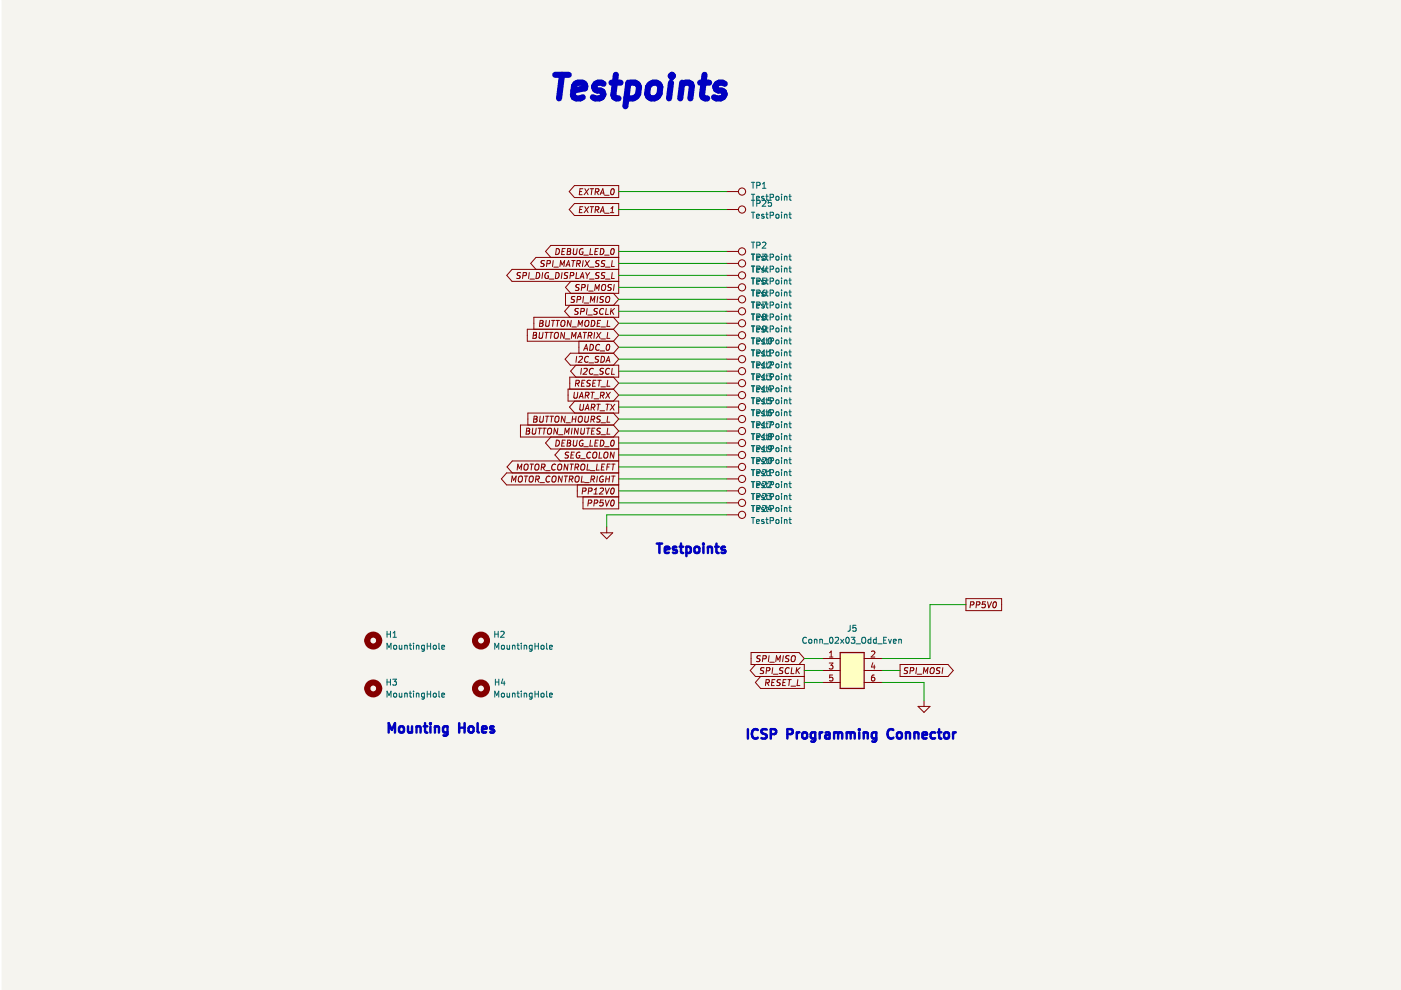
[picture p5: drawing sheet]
<svg xmlns="http://www.w3.org/2000/svg" width="297mm" height="210mm" viewBox="0 0 297 210" stroke-linecap="round" stroke-linejoin="round" font-family="sans-serif">
<path d="M.4 0h296.7v209.9h-296.7z" fill-rule="evenodd" fill="#f5f4ef" stroke="#f5f4ef" stroke-width=".21"/>
<g fill="none" stroke="#840000" stroke-width="1.3">
<circle cx="79.1" cy="135.8" r="1.27"/>
<circle cx="102" cy="135.8" r="1.27"/>
<circle cx="79.1" cy="146" r="1.27"/>
<circle cx="102" cy="146" r="1.27"/>
</g>
<g fill="none" stroke="#006464" stroke-width=".21">
<path d="M159.3 38.7h.7M159.7 38.7v1.2M160.4 39.3h.7v-.5l-.7-.1v1.2M161.7 39l.3-.3v1.2M161.7 39.9h.7M159.3 59h.7M159.3 53.9h.7M159.3 56.4h.7M159.3 51.3h.7M159.3 41.2h.7M159.3 42.5h.7M159.3 45h.7"/>
<path d="M159.7 51.3v1.3M159.7 53.9v1.3M159.7 56.4v1.3M159.7 59v1.2M159.7 41.2v2.5M159.7 45v1.3M160.4 59.8l.6-.1-.1-.3h-.3l-.2 .2v.6h.5M160.4 42l.6-.1-.1-.2-.3-.1-.2 .2v.5l.2 .2M160.4 45.8l.6-.1-.1-.2-.3-.1-.2 .2v.6h.5M160.4 54.7l.6-.1-.1-.2-.3-.1-.2 .2v.6h.5M160.4 57.3l.6-.2-.1-.2-.3-.1-.2 .2v.6h.5M160.4 59.6h.7v-.5l-.7-.1v1.2"/>
<path d="M160.4 43.1h.7v-.5l-.7-.1v1.2M160.4 52l.7-.1v-.4l-.7-.2v1.3M160.4 54.5h.7v-.5l-.7-.1v1.3M160.4 57.1l.7-.1v-.5l-.7-.1v1.3M160.9 42.4l-.1 .1M161.5 42.4l.6 .1 .3 .2-.1 .3-.7 .7h.8M161.6 53.9h.8l-.4 .5M161.6 55l.2 .2M161.7 51.5l.4-.2 .3 .4-.8 .9h.8M161.7 57.3h.7M161.8 57.3l.2 .1v.2h-.5M162 54.4l.3 .1v.5l-.2 .2-.6-.1"/>
<path d="M162 56.4l-.3 .9M162 59.4h-.3l-.2 .2v.1l.5 .3-.2 .2-.1-.1M162 41.7l-.3-.1-.2 .2v.2l.5 .2-.3 .4M162 45.5l-.3-.1-.2 .2v.2l.5 .1v.3h-.5M162 54.4l-.3-.1-.2 .2v.2l.5 .1v.2l-.2 .2M162 56.9h-.5v.2l.2 .2M162.3 56.8v.9M162.3 59h-.6v.6l.6-.1v.6l-.2 .1h-.6M162.4 41.6h.5M162.4 56.8h.5M162.4 54.3h.5M162.4 59.4h.5"/>
<path d="M162.4 45.4h.5M162.6 59v1l.3 .2M162.6 41.2v1.1l.3 .2M162.6 45v1.1l.3 .2M162.6 53.9v1.1l.3 .2M162.6 56.4v1.1l.3 .2M163.3 59.6h.6l.1-.5-.7-.1v1.2M163.3 41.9l.6-.1 .1-.5-.7-.1v1.3M163.3 45.7l.6-.1 .1-.5-.7-.1v1.3M163.3 54.5h.6l.1-.5-.7-.1v1.3M163.3 57.1l.6-.1 .1-.5-.7-.1v1.3M163.5 42.5h-.6v.6l.6-.1v.6l-.1 .1-.5-.1"/>
<path d="M164.6 57l.1-.2 .4 .2-.1 .6h-.4zM164.6 59.5l.1-.1 .4 .1-.1 .7-.4-.1zM164.6 45.5l.1-.1 .4 .1-.1 .7-.4-.1zM164.6 54.4l.1-.1 .4 .1-.1 .7-.4-.1zM164.6 41.7l.3-.1 .3 .3v.3l-.3 .3-.4-.3zM165.7 41.2v.1M165.7 41.6v.9M165.7 45v.1M165.7 45.4v.9M165.7 53.9v.1M165.7 54.3v.9M165.7 56.4v.1"/>
<path d="M165.7 56.8v.9M165.7 59v.1M165.7 59.4v.8M166.3 41.6v.9M166.3 45.4v.9M166.3 54.3v.9M166.3 56.8v.9M166.3 59.4v.8M166.3 41.7h.5l.1 .8M166.3 45.5h.5l.1 .8M166.3 54.4h.5l.1 .8M166.3 57l.5-.1 .1 .8"/>
<path d="M166.3 59.5l.5-.1 .1 .8M167.3 41.6h.5M167.3 56.8h.5M167.3 54.3h.5M167.3 59.4h.5M167.3 45.4h.5M167.5 59v1l.3 .2M167.5 41.2v1.1l.3 .2M167.5 45v1.1l.3 .2M167.5 53.9v1.1l.3 .2M167.5 56.4v1.1l.3 .2M159.3 61.5h.7"/>
<path d="M159.3 64h.7M159.3 66.6h.7M159.3 69.1h.7M159.3 76.7h.7M159.3 79.3h.7M159.3 74.2h.7M159.3 71.7h.7M159.7 61.5v1.3M159.7 64v1.3M159.7 66.6v1.2M159.7 69.1v1.3M159.7 71.7v1.2"/>
<path d="M159.7 74.2v1.3M159.7 76.7v1.3M159.7 79.3v1.2M160.4 62.3l.6-.1-.1-.2-.3-.1-.2 .2v.6h.5M160.4 64.9l.6-.1-.1-.3h-.3l-.2 .1v.6h.5M160.4 67.4l.6-.1-.1-.2-.3-.1-.2 .2v.6h.5M160.4 70l.6-.2-.1-.2-.3-.1-.2 .2v.6h.5M160.4 72.5l.6-.1-.1-.3h-.3l-.2 .2v.6h.5M160.4 75l.6-.1-.1-.2-.3-.1-.2 .2v.6h.5M160.4 77.6l.6-.1-.1-.3h-.3l-.2 .1v.6h.5M160.4 62.2l.7-.1v-.5l-.7-.1v1.3M160.4 64.7l.7-.1v-.4l-.7-.2v1.3"/>
<path d="M160.4 67.2h.7v-.5l-.7-.1v1.2M160.4 69.8l.7-.1v-.5l-.7-.1v1.3M160.4 72.3h.7v-.5l-.7-.1v1.2M160.4 74.9l.7-.1v-.5l-.7-.1v1.3M160.4 77.4l.7-.1v-.4l-.7-.2v1.3M160.4 79.9h.7v-.5l-.7-.1v1.2M161.5 77.9l.9 .1M161.5 75.4l.9 .1M161.5 72.9h.9M161.6 64h.8l-.5 1.3M161.7 72l.3-.3v1.2M161.7 74.6l.3-.4v1.3"/>
<path d="M161.7 77.1l.3-.4v1.3M161.7 79.6l.3-.3v1.2M161.9 67.1l-.2-.2 .2-.3h.4l.1 .2-.3 .3M161.9 67.1l-.2 .3v.2l.2 .2h.2l.3-.2-.1-.4-.2-.1M161.9 67.1h.2M162 62l-.3-.1-.2 .2v.2l.5 .1v.3h-.5M162 64.5h-.3l-.2 .1v.2l.5 .1v.3h-.5M162 67.1l-.3-.1-.2 .2v.2l.5 .1v.3h-.5M162 69.6l-.3-.1-.2 .2v.2l.5 .1v.2l-.2 .2M162 72.1h-.3l-.2 .2 .5 .4M162 74.7l-.3-.1-.2 .3 .5 .3M162 77.2h-.3l-.2 .2 .5 .4"/>
<path d="M162 79.8l-.3-.1-.2 .2 .5 .4M162 77.8l-.2 .2M162 75.3l-.2 .2M162 72.7l-.2 .2M162.3 61.5l-.4 .1-.2 .2v.7l.2 .3 .4-.2v-.6h-.4l-.2 .2M162.4 69.7l-.3 .2-.3-.1-.1-.1 .1-.5h.5v.9l-.3 .3-.5-.1M162.4 61.9h.5M162.4 67h.5M162.4 69.5h.5M162.4 64.5h.5M162.4 79.7h.5M162.4 77.2h.5"/>
<path d="M162.4 74.6h.5M162.4 72.1h.5M162.6 61.5v1.1l.3 .2M162.6 64v1.1l.3 .2M162.6 66.6v1.1l.3 .1M162.6 69.1v1.1l.3 .2M162.6 71.7v1l.3 .2M162.6 74.2v1.2l1 .1M162.6 76.7v1.2l1 .1M162.6 79.3v1.1l.3 .1M162.8 79.3l1.2 .1-.1 .5h-.6M162.9 76.9l.1-.2 1 .2-.1 .4-.6 .1"/>
<path d="M162.9 74.6l.3-.4v1.3M163.3 62.2l.6-.1 .1-.5-.7-.1v1.3M163.3 64.7l.6-.1 .1-.4-.7-.2v1.3M163.3 67.2h.6l.1-.5-.7-.1v1.2M163.3 69.8l.6-.1 .1-.5-.7-.1v1.3M163.3 71.7a.79 .79 0 0 1 0 1.2zM163.3 74.9l.6-.1 .1-.5-.7-.1v1.3M163.3 76.7v1.3M163.3 79.3v1.2M163.3 72.3h.6l.1-.4-.2-.2h-.6a.72 .72 0 0 0 .1 1.2M163.4 76.7l.2 .3-.1 .3-.7 .7M163.6 79.3l-.4 .5 .3 .1v.5l-.1 .1-.6-.1"/>
<path d="M164.6 64.6l.1-.1 .4 .1-.1 .6h-.4zM164.6 69.7l.1-.2 .4 .2-.1 .6h-.4zM164.6 79.8l.1-.1 .4 .1-.1 .7-.4-.1zM164.6 62l.1-.1 .4 .1-.1 .7-.4-.1zM164.6 74.7l.1-.1 .4 .1-.1 .7-.4-.1zM164.6 77.3l.1-.1 .4 .1-.1 .6h-.4zM164.6 67.1l.3-.1 .3 .2v.4l-.3 .2-.4-.2zM164.6 72.1h.3l.3 .2v.4l-.3 .2-.4-.2zM165.7 61.5v.1M165.7 61.9v.9M165.7 64v.2M165.7 64.5v.8"/>
<path d="M165.7 66.6v.1M165.7 67v.8M165.7 69.1v.1M165.7 69.5v.9M165.7 71.7v.1M165.7 72.1v.8M165.7 74.2v.1M165.7 74.6v.9M165.7 76.7v.2M165.7 77.2v.8M165.7 79.3v.1M165.7 79.7v.8"/>
<path d="M166.3 62h.5l.1 .8M166.3 61.9v.9M166.3 64.5v.8M166.3 67v.8M166.3 69.5v.9M166.3 72.1v.8M166.3 74.6v.9M166.3 77.2v.8M166.3 79.7v.8M166.3 64.6l.5-.1 .1 .8M166.3 67.1h.5l.1 .7M166.3 69.7l.5-.1 .1 .8"/>
<path d="M166.3 72.2l.5-.1 .1 .8M166.3 74.7h.5l.1 .8M166.3 77.3l.5-.1 .1 .8M166.3 79.8h.5l.1 .7M167.3 61.9h.5M167.3 67h.5M167.3 69.5h.5M167.3 64.5h.5M167.3 79.7h.5M167.3 77.2h.5M167.3 74.6h.5M167.3 72.1h.5"/>
<path d="M167.5 61.5v1.1l.3 .2M167.5 64v1.1l.3 .2M167.5 66.6v1.1l.3 .1M167.5 69.1v1.1l.3 .2M167.5 71.7v1l.3 .2M167.5 74.2v1.1l.3 .2M167.5 76.7v1.1l.3 .2M167.5 79.3v1.1l.3 .1M159.3 99.6h.7M159.3 94.5h.7M159.3 97h.7M159.3 89.4h.7"/>
<path d="M159.3 92h.7M159.3 84.3h.7M159.3 86.9h.7M159.3 81.8h.7M159.7 81.8v1.3M159.7 84.3v1.3M159.7 86.9v1.3M159.7 89.4v1.3M159.7 92v1.2M159.7 94.5v1.3M159.7 97v1.3M159.7 99.6v1.2"/>
<path d="M160.4 80.1l.6-.1-.1-.2-.3-.1-.2 .2v.6h.5M160.4 82.7l.6-.2-.1-.2-.3-.1-.2 .2v.6h.5M160.4 85.2l.6-.1-.1-.3h-.3l-.2 .2v.6h.5M160.4 87.7l.6-.1-.1-.2-.3-.1-.2 .2v.6h.5M160.4 90.3l.6-.2-.1-.2-.3-.1-.2 .2v.6h.5M160.4 92.8l.6-.1-.1-.3h-.3l-.2 .2v.6h.5M160.4 95.3l.6-.1-.1-.2-.3-.1-.2 .2v.6h.5M160.4 97.9l.6-.1-.1-.3h-.3l-.2 .1v.6h.5M160.4 82.5l.7-.1v-.5l-.7-.1v1.3M160.4 85h.7v-.5l-.7-.2v1.3M160.4 87.6l.7-.1v-.5l-.7-.1v1.3M160.4 90.1l.7-.1v-.5l-.7-.1v1.3"/>
<path d="M160.4 92.6h.7v-.5l-.7-.1v1.2M160.4 95.2l.7-.1v-.5l-.7-.1v1.3M160.4 97.7l.7-.1v-.4l-.7-.2v1.3M161.5 95.7l.9 .1M161.5 98.2l.1 .1M161.5 90.6l.9 .1M161.5 93.2h.9M161.5 85.6h.9M161.5 88.1l.9 .1M161.5 83l.9 .1M161.5 80.5h.9M161.6 98.3h.8"/>
<path d="M161.7 97.2l.4-.2 .3 .4-.8 .9M161.7 99.7l.4-.1 .3 .3-.8 .9M161.7 82.2l.3-.4v1.3M161.7 84.7l.3-.4v1.3M161.7 87.2l.3-.3v1.3M161.7 89.8l.3-.4v1.3M161.7 92.3l.3-.3v1.2M161.7 94.9l.3-.4v1.3M162 97.5h-.3l-.2 .1v.2l.5 .1v.2l-.2 .2M162 82.3l-.3-.1-.2 .3 .5 .3M162 84.8h-.3l-.2 .2 .5 .4M162 87.4l-.3-.1-.2 .3 .5 .3"/>
<path d="M162 89.9l-.3-.1-.2 .3 .5 .4M162 92.4h-.3l-.2 .2 .5 .4M162 95l-.3-.1-.2 .3 .5 .3M162 93.1l-.2 .1M162 95.6l-.2 .2M162 88l-.2 .2M162 85.4l-.2 .2M162 90.5l-.2 .2M162 80.4l-.2 .1M162 82.9l-.2 .2M162.4 97.5h.5M162.4 92.4h.5"/>
<path d="M162.4 94.9h.5M162.4 87.3h.5M162.4 84.8h.5M162.4 89.8h.5M162.4 82.2h.5M162.6 81.8v1.1l.3 .2M162.6 84.3v1.1l.3 .2M162.6 86.9v1.1l.3 .2M162.6 89.4v1.1l.3 .2M162.6 92v1.1l.3 .1M162.6 94.5v1.1l.3 .2M162.6 97v1.1l.3 .2"/>
<path d="M162.6 99.6v1.2h1M162.8 89.4l1.2 .1-.1 .5-.6 .1M162.9 99.9l.3-.3v1.2M163.1 92.5l-.2-.2 .1-.3h.8l.2 .1-.1 .5h-.6M163.1 92.5l-.2 .2v.4l.2 .1h.3l.2-.2-.1-.4-.1-.1M163.1 92.5h.3M163.2 81.7l-.3 1h.8M163.3 82.5l.6-.1 .1-.5-.7-.1v1.3M163.3 84.3v1.3M163.3 86.9v1.3M163.3 89.4v1.3M163.3 92v1.2"/>
<path d="M163.3 94.5v1.3M163.3 97a.79 .79 0 0 1 0 1.3zM163.3 85h.6l.1-.5-1.1-.2v.7l.6-.1 .1 .5-.2 .2-.5-.1M163.3 87.6l.6-.1 .1-.5-.8-.1-.3 .3v.8l.6 .1 .1-.2-.1-.5h-.4l-.2 .2M163.3 97.7l.6-.1 .1-.3-.2-.3h-.6a.72 .72 0 0 0 .1 1.3M163.4 92l.2 .2-.2 .3M163.4 94.5l.2 .2-.1 .8-.1 .2-.4 .1M163.5 82.2v.9M163.6 95l-.2 .3-.5-.1v-.5l.2-.2h.7l.2 .2-.1 .4-.6 .1M163.7 89.4l-.6 1.3M164.6 92.5l.1-.1 .4 .1-.1 .7-.4-.1zM164.6 82.4l.1-.2 .4 .2-.1 .6h-.4z"/>
<path d="M164.6 84.9l.1-.1 .4 .1-.1 .7-.4-.1zM164.6 87.4l.1-.1 .4 .1-.1 .7-.4-.1zM164.6 95l.1-.1 .4 .1-.1 .7-.4-.1zM164.6 97.6l.1-.1 .4 .1-.1 .6h-.4zM164.6 89.9l.3-.1 .3 .3v.4l-.3 .2-.4-.2zM165.7 81.8v.1M165.7 82.2v.9M165.7 84.3v.2M165.7 84.8v.8M165.7 86.9v.1M165.7 87.3v.9M165.7 89.4v.1"/>
<path d="M165.7 89.8v.9M165.7 92v.1M165.7 92.4v.8M165.7 94.5v.1M165.7 94.9v.9M165.7 97v.2M165.7 97.5v.8M165.7 99.6v.1M166.3 82.2v.9M166.3 84.8v.8M166.3 87.3v.9M166.3 89.8v.9"/>
<path d="M166.3 92.4v.8M166.3 94.9v.9M166.3 97.5v.8M166.3 82.4l.5-.1 .1 .8M166.3 84.9l.5-.1 .1 .8M166.3 87.4h.5l.1 .8M166.3 90l.5-.1 .1 .8M166.3 92.5l.5-.1 .1 .8M166.3 95h.5l.1 .8M166.3 97.6l.5-.1 .1 .8M167.3 97.5h.5M167.3 92.4h.5"/>
<path d="M167.3 94.9h.5M167.3 87.3h.5M167.3 84.8h.5M167.3 89.8h.5M167.3 82.2h.5M167.5 81.8v1.1l.3 .2M167.5 84.3v1.1l.3 .2M167.5 86.9v1.1l.3 .2M167.5 89.4v1.1l.3 .2M167.5 92v1.1l.3 .1M167.5 94.5v1.1l.3 .2M167.5 97v1.1l.3 .2"/>
<path d="M167.5 99.6v1.1l.3 .1M159.3 102.1h.7M159.3 104.7h.7M159.3 107.2h.7M159.3 109.7h.7M159.7 102.1v1.3M159.7 104.7v1.2M159.7 107.2v1.3M159.7 109.7v1.3M160.4 100.4l.6-.1-.1-.2-.3-.1-.2 .2v.6h.5M160.4 103l.6-.2-.1-.2-.3-.1-.2 .2v.6h.5M160.4 105.5l.6-.1-.1-.3h-.3l-.2 .2v.6h.5"/>
<path d="M160.4 108l.6-.1-.1-.2-.3-.1-.2 .2v.6h.5M160.4 110.6l.6-.1-.1-.3h-.3l-.2 .1v.6h.5M160.4 100.2h.7v-.5l-.7-.1v1.2M160.4 102.8l.7-.1v-.5l-.7-.1v1.3M160.4 105.3h.7v-.5l-.7-.1v1.2M160.4 107.9l.7-.1v-.5l-.7-.1v1.3M161.5 103.3l.1 .1M161.5 108.4l.1 .1M161.5 105.9h.1M161.5 100.8h.1M161.6 100.8h.8M161.6 103.4h.8"/>
<path d="M161.6 105.9h.8M161.6 108.5h.8M161.7 102.2l.4-.1 .3 .4-.8 .9M161.7 104.8l.4-.1 .3 .3-.8 .9M161.7 107.3l.4-.1 .3 .4-.8 .9M162 100.1l-.3-.1-.2 .2v.2l.5 .1v.2l-.2 .1M162 102.6l-.3-.1-.2 .2v.2l.5 .1v.2l-.2 .2M162 105.1h-.3l-.2 .2v.1l.5 .2v.1l-.2 .2M162 107.7l-.3-.1-.2 .2v.2l.5 .1v.2l-.2 .2M162 110.2h-.3l-.2 .1v.2l.5 .1v.3h-.5M162.4 102.5h.5M162.4 107.6h.5"/>
<path d="M162.4 100h.5M162.4 105.1h.5M162.4 110.2h.5M162.6 102.1v1.2l1 .1M162.6 104.7v1l.3 .2M162.6 107.2v1.1l.3 .2M162.6 109.7v1.1l.3 .2M162.8 104.7l1.2 .1-.1 .5h-.6M162.9 102.2l.1-.1 1 .1-.1 .5-.6 .1M163.2 107.1l-.3 .9h.8M163.3 100.2h.6l.1-.5-.7-.1v1.2M163.3 102.1v1.3"/>
<path d="M163.3 104.7v1.2M163.3 107.9l.6-.1 .1-.5-.7-.1v1.3M163.3 110.4l.6-.1 .1-.4-.7-.2v1.3M163.4 102.1l.2 .3-.1 .3-.7 .7M163.5 107.6v.9M163.6 104.7l-.4 .4 .3 .2v.5l-.1 .1-.6-.1M164.6 107.7l.1-.1 .4 .1-.1 .7-.4-.1zM164.6 100.1l.1-.1 .4 .1-.1 .7-.4-.1zM164.6 102.7l.1-.2 .4 .2-.1 .6h-.4zM164.6 105.2l.1-.1 .4 .1-.1 .7-.4-.1zM164.6 110.3l.1-.1 .4 .1-.1 .6h-.4zM165.7 100v.8"/>
<path d="M165.7 102.1v.1M165.7 102.5v.9M165.7 104.7v.1M165.7 105.1v.8M165.7 107.2v.1M165.7 107.6v.9M165.7 109.7v.2M165.7 110.2v.8M166.3 100v.8M166.3 102.5v.9M166.3 105.1v.8M166.3 107.6v.9"/>
<path d="M166.3 110.2v.8M166.3 100.1h.5l.1 .7M166.3 102.7l.5-.1 .1 .8M166.3 105.2l.5-.1 .1 .8M166.3 107.7h.5l.1 .8M166.3 110.3l.5-.1 .1 .8M167.3 102.5h.5M167.3 107.6h.5M167.3 100h.5M167.3 105.1h.5M167.3 110.2h.5M167.5 102.1v1.1l.3 .2"/>
<path d="M167.5 104.7v1l.3 .2M167.5 107.2v1.1l.3 .2M167.5 109.7v1.1l.3 .2M82.1 133.8v1.3M82.1 137.7v-1.3l.4 .9 .4-.9v1.3M82.1 134.5h.7M82.8 133.8v1.3M83.3 135.1h.8M83.3 134.2l.4-.4v1.3M83.6 136.9l.3-.1 .2 .3v.3l-.2 .3-.5-.3zM84.7 136.8v.8l.5-.1M85.2 136.8v.9"/>
<path d="M85.8 136.8v.9M85.8 136.9h.5v.8M86.8 136.8h.5M87 136.4v1.1l.3 .2M87.7 136.4v.1M87.7 136.8v.9M88.3 136.8v.9M88.3 136.9h.5v.8M90 136.9l-.4-.1-.2 .3 .1 .5h.5M90 136.8v1l-.3 .3-.3-.1M90.6 136.4v1.3M90.6 137h.7"/>
<path d="M91.3 136.4v1.3M92 136.9l.3-.1 .2 .3v.3l-.2 .3-.5-.3zM93.1 136.4v1.1l.1 .2M93.7 137.2l.6-.1-.1-.2-.4-.1-.1 .2v.6h.5M104.9 137.7v-1.3l.4 .9 .4-.9v1.3M104.9 133.8v1.3M104.9 134.5h.7M105.6 133.8v1.3M106.2 134l.5-.2 .2 .4-.8 .9h.8M106.4 136.9l.3-.1 .3 .3v.3l-.3 .3-.4-.3zM107.5 136.8l.1 .8 .4-.1M108 136.8v.9"/>
<path d="M108.7 136.8v.9M108.7 136.9h.4l.1 .8M109.6 136.8h.5M109.8 136.4v1.1l.3 .2M110.5 136.4v.1M110.5 136.8v.9M111.1 136.8v.9M111.1 136.9h.5l.1 .8M112.8 136.9l-.3-.1-.3 .3 .1 .5h.5M112.8 136.8v1l-.2 .3-.3-.1M113.4 136.4v1.3M113.4 137h.8"/>
<path d="M114.2 136.4v1.3M114.8 136.9l.3-.1 .3 .3v.3l-.3 .3-.4-.3zM115.9 136.4v1.1l.2 .2M116.5 137.2l.6-.1v-.2l-.4-.1-.2 .2 .1 .6h.5M171 135.2a.56 .56 0 0 0-.8 .6 .56 .56 0 0 0 .8 .5M171.5 135.7l.2-.2 .4 .2-.1 .6h-.5zM172.7 135.7l.5-.1v.8M172.7 135.5v.9M173.8 135.7l.5-.1 .1 .8M173.8 135.5v.9M174.7 136.5h.9M176 135.2l.2-.1a.68 .68 0 0 1 .4 .7 .68 .68 0 0 1-.4 .6l-.3-.5z"/>
<path d="M177.1 135.2l.5-.1 .2 .4-.8 .9h.8M178.2 135.5l.7 .9M178.9 135.5l-.7 .9M179.4 135.2l.2-.1a.68 .68 0 0 1 .5 .7 .68 .68 0 0 1-.5 .6l-.3-.5zM180.3 132.6l-.1 1.1-.4 .1M180.5 135.1h.8l-.5 .5 .4 .1v.6l-.2 .1-.5-.1M181.5 132.6h-.6l-.1 .6 .6-.1 .1 .6-.2 .1-.5-.1M181.5 136.5h1M182.8 135.3l.2-.2a.43 .43 0 0 1 .5 .4v.5a.42 .42 0 0 1-.4 .4 .42 .42 0 0 1-.4-.4zM184.6 135.6l-.3-.1-.3 .3 .2 .5h.4M184.6 135.1v1.3M185.8 135.6l-.4-.1-.2 .3 .1 .5h.5"/>
<path d="M185.8 135.1v1.3M186.1 136.5h1M187.4 135.7h.4M188 135.1h-.6v1.3h.6M188.4 135.5l.3 .9 .3-.9M189.4 136l.6-.2v-.2l-.4-.1-.2 .2 .1 .6h.5M190.6 135.7l.4-.1 .1 .8M190.6 135.5v.9M82.1 144.6h.7M82.1 144v1.3M82.1 147.8v-1.3l.4 .9 .4-.9v1.3M82.8 144v1.3"/>
<path d="M83.3 144h.8l-.5 .5 .4 .1v.6l-.2 .1-.5-.1M83.5 147.1l.2-.1 .4 .1-.1 .7-.5-.1zM84.7 147v.8l.5-.1M85.2 147v.8M85.8 147.1l.5-.1v.8M85.8 147v.8M86.8 147h.5M87 146.5v1.1l.3 .2M87.7 146.5v.2M87.7 147v.8M88.3 147.1l.5-.1v.8M88.3 147v.8"/>
<path d="M90 147h-.4l-.2 .2 .1 .6h.5M90 147v1l-.3 .2h-.3M90.6 147.1h.7M90.6 146.5v1.3M91.3 146.5v1.3M92 147h.3l.2 .2v.4l-.2 .2-.5-.2zM93.1 146.5v1.1l.1 .2M93.7 147.4l.6-.1-.1-.3h-.4l-.1 .1v.7h.5M104.9 147.8v-1.3l.4 .9 .4-.9v1.3M105 144v1.3M105 144.6h.8M105.8 144v1.3"/>
<path d="M106.4 147.1l.1-.1 .4 .1-.1 .7-.4-.1zM106.6 143.9l-.3 .9h.8M106.9 144.4v.9M107.5 147l.1 .8 .4-.1M108 147v.8M108.7 147.1l.4-.1 .1 .8M108.7 147v.8M109.6 147h.5M109.8 146.5v1.1l.3 .2M110.5 146.5v.2M110.5 147v.8M111.1 147.1l.5-.1 .1 .8"/>
<path d="M111.1 147v.8M112.8 147h-.3l-.3 .2 .1 .6h.5M112.8 147v1l-.2 .2h-.3M113.4 146.5v1.3M113.4 147.1h.8M114.2 146.5v1.3M114.8 147h.3l.3 .2v.4l-.3 .2-.4-.2zM115.9 146.5v1.1l.2 .2M116.5 147.4l.6-.1v-.3h-.4l-.2 .1 .1 .7h.5"/>
</g>
<g fill="none" stroke="#840000" stroke-width=".21">
<path d="M121.8 39.3h9.4v2.6h-9.4l-1.1-1.3zM110.4 57.8l-.7 .1v.4l.5 .2 .1 .3-.3 .3-.5-.1M110.9 58.4h.6l.1-.5-.7-.1-.1 1.3M112.2 57.8l-.1 1.3M112.3 59.2h1M113.8 57.8a.65 .65 0 0 1 .6 .7 .65 .65 0 0 1-.8 .6zM115.1 57.8l-.2 1.3M115.5 55.3l-.7 .1v.3l.5 .3 .1 .3-.3 .2h-.5M115.9 55.9l.7-.1 .1-.4-.7-.2-.1 1.3M116.3 57.8a.63 .63 0 0 0-.8 .5 .63 .63 0 0 0 .5 .8l.2-.2 .1-.4h-.2M116.5 59.2h.9M116.8 54.6l-1.1-1.3 1.1-1.3h14.4v10.2h-11.3v2.5h11.3v2.6h-18v2.5"/>
<path d="M117.3 55.2l-.2 1.3M117.4 56.6h1M117.9 57.8a.65 .65 0 0 1 .7 .7 .65 .65 0 0 1-.9 .6zM118 52.7a.65 .65 0 0 1 .6 .7 .65 .65 0 0 1-.8 .6zM118.7 56.5l.2-1.3 .3 1 .5-1-.1 1.3M119.2 53.3h.4M119.2 57.8l-.2 1.3M119.8 52.7h-.6l-.1 1.3h.6M120 56.5l.6-1.3 .2 1.3M120.1 56.2h.6M120.3 53.3h.4M120.4 52.7h.4l.2 .2-.3 .4 .3 .1v.3l-.3 .3h-.5z"/>
<path d="M120.4 57.8l-.6 .1-.1 .4 .5 .2 .1 .3-.3 .3-.4-.1M120.9 58.4h.6l.1-.5-.6-.1-.2 1.3M121 59.7l-1.1 1.2 1.1 1.3M121.2 55.2h.7M121.6 55.2l-.2 1.3M121.6 52.7l-.1 1 .2 .3 .5-.3 .2-1M121.8 43.2h9.4v2.5h-9.4l-1.1-1.3zM122.3 57.8l-.2 1.3h.6M122.3 55.9l.6-.1 .1-.4-.6-.2-.2 1.3M122.6 55.9l.3 .6M122.9 40.6h.4M122.9 44.4h.4"/>
<path d="M122.9 59.1l.6-1.3 .3 1.3M123.1 58.7h.6M123.6 40h-.6l-.2 1.3h.6M123.6 43.8h-.6l-.2 1.3h.6M123.6 52.8a.63 .63 0 0 0-.7 .4 .63 .63 0 0 0 .4 .8l.3-.1v-.5h-.2M123.6 55.2l-.1 1.3M123.8 54.1h.9M124 43.8l.7 1.3M124 40l.7 1.3M124.1 55.2l.7 1.3M124.2 57.8l.3 .6M124.5 58.4l-.1 .7"/>
<path d="M124.9 43.8l-1.1 1.3M124.9 40l-1.1 1.3M125 55.2l-1 1.3M125 59.2h.9M125 56.6h.9M125 57.8l-.5 .6M125.2 43.8h.7M125.2 40h.7M125.2 52.7l-.1 1.3h.6M125.5 43.8l-.1 1.3M125.5 40l-.1 1.3M126.2 53.3h.4"/>
<path d="M126.2 44.5l.6-.1 .2-.5-.7-.1-.2 1.3M126.2 40.7l.6-.1 .2-.5-.7-.1-.2 1.3M126.5 44.5l.4 .6M126.5 40.7l.4 .6M126.8 52.7h-.6l-.1 1.3h.6M127.1 57.8l-.7 .1v.4l.5 .2 .1 .3-.3 .3-.5-.1M127.1 55.3l-.7 .1v.3l.5 .3 .1 .3-.3 .2h-.5M127.2 45.1l.6-1.3 .3 1.3M127.2 41.3l.6-1.3 .3 1.3M127.4 52.7a.65 .65 0 0 1 .6 .7 .65 .65 0 0 1-.8 .6zM127.4 44.7h.6M127.4 40.9h.6"/>
<path d="M128.2 45.2h.9M128.2 41.4h.9M128.2 54.1h.9M128.3 57.8l-.7 .1v.4l.5 .2 .1 .3-.3 .3-.5-.1M128.3 55.3l-.7 .1v.3l.5 .3 .1 .3-.3 .2h-.5M128.4 59.2h.9M128.4 56.6h.9M129.4 45.1h.7M129.5 44.2l.4-.4-.1 1.3M129.7 52.8l.2-.1a.64 .64 0 0 1 .3 .7 .64 .64 0 0 1-.6 .5l-.1-.4zM129.7 40.1l.2-.1a.64 .64 0 0 1 .3 .7 .64 .64 0 0 1-.6 .5l-.1-.4zM129.8 57.8l-.2 1.3h.7"/>
<path d="M129.8 55.2l-.2 1.3h.7M131.2 54.6h-17.6l-1.1 1.2 1.1 1.3M131.2 57.1h-22.6l-1.2 1.3 1.2 1.3h22.6M154 40.6h2.6M154 55.8h2.6M154 53.3h2.6M154 58.4h2.6M154 44.4h2.6M113.1 71.1h.4M113.1 70.5h.5l.2 .2-.3 .4 .2 .1v.3l-.2 .2h-.5zM114.4 70.5l-.1 1 .2 .2 .5-.2 .1-1M114.5 68.5h.4"/>
<path d="M114.5 67.9h.5l.2 .3-.3 .3 .2 .2v.3l-.2 .2h-.5zM115.6 70.5h.7M115.8 67.9l-.1 1.1 .2 .2 .5-.2 .1-1.1M115.9 70.5l-.1 1.2M116.5 70.5h.7M116.9 70.5l-.2 1.2M116.9 67.9h.8M117.3 67.9l-.1 1.3M117.7 70.7l.2-.2h.4l.1 .8a.45 .45 0 0 1-.4 .4 .45 .45 0 0 1-.5-.1zM117.9 67.9h.7M118.3 67.9l-.2 1.3M119 68.1l.3-.2 .4 .1v.8a.45 .45 0 0 1-.3 .4 .45 .45 0 0 1-.5-.2z"/>
<path d="M119.7 70.5l-.1 1.2-.6-1.2-.2 1.2M119.9 71.9h.9M120.8 64.7l-1.1 1.3 1.1 1.3M121.1 67.9l-.1 1.3-.6-1.3-.2 1.3M121.1 71.7l.2-1.2 .3 .9 .5-.9-.1 1.2M121.2 69.3h1M121.9 62.9l-.7 .1v.3l.5 .3 .1 .3-.3 .2h-.5M122.1 77.4l-1.1 1.3 1.1 1.3M122.3 75.6l-.2 1.2M122.4 63.5h.6l.1-.5-.7-.1-.1 1.2M122.4 71.7l.6-1.2 .3 1.2M122.5 69.2l.2-1.3 .3 .9 .5-.9-.1 1.3"/>
<path d="M122.6 71.4h.6M122.7 65.5h-.7l-.1 .4 .6 .2v.3l-.2 .3-.5-.1M122.7 72.3v2.6M122.8 75.7l.5-.1 .2 .3-.9 .9h.8M122.8 60.4h-.6l-.1 .4 .5 .2 .1 .3-.2 .3-.5-.1M123.1 66.1l.6-.1 .2-.5-.7-.1-.1 1.3M123.3 78.1l-.2 1.3M123.3 61l.6-.1 .1-.5-.6-.1-.2 1.3M123.7 70.5h.7M123.7 62.9l-.1 1.2M123.7 74.3l.6-1.3 .3 1.3M123.8 78.2l.5-.1 .2 .4-.9 .9h.8"/>
<path d="M123.8 64.2h1M123.9 73.9h.6M124 70.5l-.1 1.2M124.1 68.1l.3-.2 .3 .1 .1 .8a.45 .45 0 0 1-.3 .4 .45 .45 0 0 1-.5-.2zM124.5 65.4l-.2 1.3M124.6 66.8h1M124.7 60.3l-.2 1.3M124.7 71.1h.6l.2-.5-.7-.1-.2 1.2M124.8 75.7a.61 .61 0 0 0-.9 .3 .61 .61 0 0 0 .5 .8l.3-.1M124.8 61.7h1M124.9 76.9h.9M125 71.1l.4 .6"/>
<path d="M125.1 64.1l.2-1.2 .3 .9 .5-.9-.1 1.2M125.2 73a.65 .65 0 0 1 .6 .7 .65 .65 0 0 1-.8 .6zM125.5 67.9a.65 .65 0 0 1 .6 .8 .65 .65 0 0 1-.8 .5zM125.8 78.2a.61 .61 0 0 0-.8 .4 .61 .61 0 0 0 .4 .8l.3-.2M125.9 79.5h1M126.1 70.5l-.2 1.2M126.1 61.6l.1-1.3 .4 .9 .5-.9-.2 1.3M126.6 70.5l.6 1.2M126.7 68.5h.4M126.7 65.5h-.7v.4l.5 .2 .1 .3-.3 .3-.5-.1M126.7 62.9l-.1 1.2M127 75.6l-.7 .1v.3l.5 .3 .1 .3-.3 .2h-.5"/>
<path d="M127.1 73.1a.61 .61 0 0 0-.8 .4 .61 .61 0 0 0 .5 .8l.2-.1M127.2 74.4h1M127.3 67.9h-.6l-.1 1.3h.6M127.4 70.5l-1 1.2M127.4 71.9h1M127.4 69.3h1M127.5 75.6a.65 .65 0 0 1 .7 .7 .65 .65 0 0 1-.8 .5zM127.7 60.5l.2-.2 .4 .1 .1 .8a.45 .45 0 0 1-.4 .4 .45 .45 0 0 1-.4-.2zM128 65.5a.61 .61 0 0 0-.9 .4 .61 .61 0 0 0 .5 .8l.2-.2M128 78.2h-.7v.4l.5 .2 .1 .3-.3 .3-.5-.1M128 62.9l-.7 .1v.3l.5 .3 .1 .3-.3 .2h-.5M128.5 76.8l.5-1.2 .3 1.2"/>
<path d="M128.5 63l.3-.1h.3l.1 .8a.45 .45 0 0 1-.3 .4 .45 .45 0 0 1-.5-.2zM128.5 65.4l-.1 1.3h.6M128.6 76.5h.6M128.7 73.1l.2-.1a.64 .64 0 0 1 .4 .7 .64 .64 0 0 1-.7 .5l-.1-.4zM128.9 70.5l-.2 1.2h.6M128.9 67.9l-.2 1.3h.6M129.2 78.2a.61 .61 0 0 0-.8 .4 .61 .61 0 0 0 .5 .8l.2-.2M129.6 65.4l-.2 1.3M129.7 60.4h-.7v.4l.5 .2 .1 .3-.3 .3-.5-.1M129.7 65.9l.4 .8M129.8 78.1l-.2 1.3h.7M130.1 74.9h-9.2l-1.1 1.3 1.1 1.2h10.3v2.6h-10.4v2.5"/>
<path d="M130.1 74.9l1.1 1.3-1.1 1.2M130.1 72.3l1.1 1.3-1.1 1.3M130.1 69.8h-18.3v2.5h18.3M130.1 69.8l1.1 1.3-1.1 1.2M130.1 67.3l1.1 1.2-1.1 1.3M130.1 80l1.1 1.2-1.1 1.3M130.1 62.2l1.1 1.3-1.1 1.2M130.2 60.3l-.1 1.3M130.3 65.4l-.8 .7M154 60.9h2.6M154 66h2.6M154 68.5h2.6"/>
<path d="M154 63.5h2.6M154 78.7h2.6M154 76.2h2.6M154 73.6h2.6M154 71.1h2.6M109.6 99.7l.2-1.3 .3 .9 .5-.9-.1 1.3M111.2 98.6l.3-.2 .3 .1 .1 .7a.45 .45 0 0 1-.3 .5 .45 .45 0 0 1-.5-.2zM111.6 91.4h.4M111.7 90.8h.4l.2 .2-.3 .4 .3 .1v.3l-.3 .3h-.5zM112.4 98.4h.7M112.8 98.4l-.2 1.3M113 90.8l-.2 1 .2 .3 .6-.3 .1-1"/>
<path d="M113.2 88.8h.4M113.3 88.2h.4l.2 .3-.3 .3 .2 .2 .1 .3-.3 .2h-.5zM113.5 98.6l.3-.2 .3 .1 .1 .7a.45 .45 0 0 1-.3 .5 .45 .45 0 0 1-.5-.2zM114.1 90.8h.7M114.5 90.8l-.2 1.3M114.5 88.2l-.1 1.1 .2 .2 .5-.2 .2-1.1M114.8 99.1l.6-.1 .1-.5-.6-.1-.2 1.3M115.1 90.8h.7M115.1 99.1l.3 .6M115.4 90.8l-.1 1.3M115.7 99.8h.9M115.7 88.2h.7"/>
<path d="M116 88.2l-.1 1.3M116.2 91l.3-.2h.3l.1 .8a.45 .45 0 0 1-.3 .4 .45 .45 0 0 1-.5-.1zM116.6 88.2h.8M116.8 92.7l-1.1 1.2 1.1 1.3h14.4M117 88.2l-.2 1.3M117.8 88.4l.2-.2 .4 .1 .1 .8a.45 .45 0 0 1-.3 .4 .45 .45 0 0 1-.5-.2zM117.8 98.5a.61 .61 0 0 0-.8 .4 .61 .61 0 0 0 .4 .8l.3-.2M118 93.3a.65 .65 0 0 1 .6 .7 .65 .65 0 0 1-.8 .6zM118.3 90.8l-.2 1.3-.5-1.3-.2 1.3M118.4 98.6l.2-.2 .4 .1 .1 .7a.45 .45 0 0 1-.4 .5 .45 .45 0 0 1-.5-.2zM118.4 92.2h1M118.8 95.2l-1.1 1.3 1.1 1.2"/>
<path d="M119.2 93.9h.4M119.7 92.1l.1-1.3 .4 .9 .5-.9-.2 1.3M119.8 93.3h-.6l-.1 1.3h.6M119.8 88.2l-.1 1.3-.6-1.3-.1 1.3M120 89.6h.9M120.3 93.9h.4M120.4 93.3h.4l.2 .3-.3 .3 .3 .1v.4l-.3 .2h-.5zM120.4 98.4l-.1 1.3-.6-1.3-.1 1.3M120.6 95.9l-.7 .1v.3l.5 .3 .1 .3-.3 .2h-.5M120.9 98.4h.7M121.1 96.5h.4M121.2 98.4l-.1 1.3"/>
<path d="M121.3 90.8l-.2 1.3M121.3 88.8h.8M121.4 88.2l-.1 1.3M121.6 93.3l-.1 1.1 .2 .2 .5-.2 .2-1.1M121.8 95.9h-.6l-.2 1.2h.6M121.8 83.2l-.1 1 .2 .2 .5-.2 .1-1M121.9 85l-1.2 1.3 1.2 1.3M121.9 99.1l.6-.1 .2-.5-.7-.1-.1 1.3M122.1 81.3l.6-.1 .1-.4-.7-.2-.1 1.3M122.1 88.2l-.1 1.3M122.2 99.1l.4 .6M122.4 81.3l.3 .6"/>
<path d="M122.6 90.8l-.1 1.3-.6-1.3-.2 1.3M122.7 88.4l.3-.2 .3 .1 .1 .8a.45 .45 0 0 1-.3 .4 .45 .45 0 0 1-.5-.2zM122.8 84.4l.6-1.2 .2 1.2M122.9 84.1h.6M123 95.9a.63 .63 0 0 0-.8 .5 .63 .63 0 0 0 .4 .7l.3-.1v-.4h-.2M123 85.7l-.1 1 .2 .3 .5-.3 .2-1M123.1 97.3h1M123.2 90.8l-.1 1 .2 .3 .5-.3 .2-1M123.3 98.6l.2-.2 .4 .1 .1 .7a.45 .45 0 0 1-.4 .5 .45 .45 0 0 1-.5-.2zM123.3 81.2h.5M123.6 93.4a.63 .63 0 0 0-.7 .4 .63 .63 0 0 0 .4 .8l.3-.1v-.5h-.2M123.8 94.7h.9"/>
<path d="M124 80.6h-.6l-.1 1.3h.6M124 87l.6-1.3 .3 1.3M124.1 88.2l-.1 1.1 .2 .2 .5-.2 .1-1.1M124.1 83.8h.6l.2-.5-.7-.1-.2 1.2M124.2 86.6h.6M124.4 90.8h.7M124.4 83.8l.4 .6M124.6 98.4l-.2 1.3h.7M124.7 90.8l-.1 1.3M125.2 99.8h.9M125.2 93.3l-.1 1.3h.6M125.2 80.7l-.7 .1v.3l.5 .3 .1 .3-.3 .2-.4-.1"/>
<path d="M125.3 96a.61 .61 0 0 0-.9 .3 .61 .61 0 0 0 .5 .8l.2-.1M125.3 83.2h.7M125.3 88.9l.6-.1 .2-.4-.7-.2-.1 1.3M125.4 86.4l.6-.1 .1-.5-.6-.1-.2 1.3M125.5 91.4h.4M125.6 88.9l.4 .6M125.7 83.2l-.2 1.2M125.7 86.4l.3 .6M125.7 81.2h.4M125.8 96l.3-.1h.3l.1 .8a.45 .45 0 0 1-.3 .4 .45 .45 0 0 1-.5-.2zM126 84.6h.9M126.1 90.8h-.6l-.1 1.3h.6"/>
<path d="M126.2 93.9h.4M126.4 80.6h-.6l-.2 1.3h.6M126.5 85.7h.8M126.6 98.4l-.2 1.3h.6M126.7 80.6h.8M126.8 93.3h-.6l-.1 1.3h.6M126.9 85.7l-.2 1.3M127.1 80.6l-.2 1.3M127.1 95.9l-.1 1.2h.6M127.2 87.1h1M127.3 83.8h.6l.2-.5-.7-.1-.2 1.2M127.3 88.3l-.6 .1-.1 .3 .5 .3 .1 .3-.3 .2h-.4"/>
<path d="M127.3 90.8l-.6 .1-.1 .4 .5 .2 .1 .3-.3 .3-.4-.1M127.4 93.3a.65 .65 0 0 1 .6 .7 .65 .65 0 0 1-.8 .6zM127.4 92.2h1M127.4 89.6h1M127.4 82h1M127.6 99h.4M127.6 83.8l.4 .6M128.2 96l.2-.1h.4l.1 .8a.45 .45 0 0 1-.4 .4 .45 .45 0 0 1-.5-.2zM128.2 94.7h.9M128.2 98.4h-.6l-.1 1.3h.6M128.5 85.7h.7M128.6 83.2l.6 1.2"/>
<path d="M128.7 99h.4M128.8 85.7l-.1 1.3M128.9 80.6l-.2 1.3h.6M128.9 90.8l-.2 1.3h.6M128.9 88.2l-.2 1.3h.6M129.4 98.4h-.6l-.2 1.3M129.4 83.2l-1 1.2M129.5 85.7l.7 1.3M129.7 93.4l.2-.1a.64 .64 0 0 1 .3 .7 .64 .64 0 0 1-.6 .5l-.1-.4zM129.7 98.4h.7M130 98.4l-.1 1.3M130.1 82.5h-9.7v2.5h10.8v2.6h-19.3v2.5"/>
<path d="M130.1 90.1h-19.8v2.6h20.9v15.2h-7.6v-2.5M130.1 90.1l1.1 1.3-1.1 1.3M130.1 87.6l1.1 1.2-1.1 1.3M130.1 82.5l1.1 1.3-1.1 1.2M130.2 95.9l-.1 1.2-.6-1.2-.2 1.2M130.4 85.7l-1.1 1.3M131.2 97.7h-22.6l-1.1 1.3 1.1 1.3M154 96.5h2.6M154 99h2.6M154 91.4h2.6M154 93.9h2.6M154 86.3h2.6"/>
<path d="M154 83.8h2.6M154 88.8h2.6M154 81.2h2.6M108.4 102.2l.2-1.3 .3 .9 .5-.9-.1 1.3M110 101.1l.3-.2 .3 .1 .1 .8a.45 .45 0 0 1-.3 .4 .45 .45 0 0 1-.5-.2zM111.2 100.9h.7M111.6 100.9l-.2 1.3M112.3 101.1l.3-.2 .3 .1 .1 .8a.45 .45 0 0 1-.3 .4 .45 .45 0 0 1-.5-.2zM113.6 101.6l.6-.1 .1-.4-.6-.2-.2 1.3M113.9 101.6l.3 .6M114.5 102.3h.9M116.6 101.1a.61 .61 0 0 0-.8 .3 .61 .61 0 0 0 .4 .8l.3-.1"/>
<path d="M117.2 101.1l.2-.2 .4 .1 .1 .8a.45 .45 0 0 1-.4 .4 .45 .45 0 0 1-.5-.2zM119.2 100.9l-.1 1.3-.6-1.3-.2 1.3M119.7 100.9h.7M120 100.9l-.1 1.3M120.7 101.6l.6-.1 .2-.4-.7-.2-.2 1.3M121 101.6l.4 .6M122 101.1l.3-.2 .4 .1v.8a.45 .45 0 0 1-.3 .4 .45 .45 0 0 1-.5-.2zM122.4 102.8v2.6h8.8M123.4 100.9l-.2 1.3h.6M123.5 104.1h.6l.1-.5-.6-.1-.2 1.2M124 102.3h.9M124.7 106.7l.6-.1 .1-.5-.6-.1-.2 1.3"/>
<path d="M124.8 104.1h.6l.1-.5-.6-.1-.2 1.2M125.3 101.6l.6-.1 .1-.4-.6-.2-.2 1.3M125.6 101.6l.4 .6M125.9 104.7h.7M126 106.7l.6-.1 .1-.5-.6-.1-.2 1.3M126 103.8l.4-.3-.1 1.2M126.7 100.9l-.2 1.3M127.3 103.6l.5-.1 .1 .3-.9 .9h.8M127.4 113h2.5l-1.3 1.2zM127.9 101a.63 .63 0 0 0-.7 .4 .63 .63 0 0 0 .4 .8l.2-.1 .1-.4h-.2M127.9 106h-.6l-.1 .6h.6v.6l-.2 .1-.5-.1M128.4 106l.2 1.3 .6-1.3"/>
<path d="M128.4 103.5l.2 1.2 .6-1.2M128.5 101.5h.7M128.5 100.9l-.1 1.3M128.6 111.7v1.3M129.3 100.9l-.2 1.3M129.7 103.6l.2-.1a.64 .64 0 0 1 .3 .7 .64 .64 0 0 1-.6 .5l-.1-.4zM129.7 106.1l.2-.1a.64 .64 0 0 1 .3 .7 .64 .64 0 0 1-.6 .5l-.1-.4zM129.7 100.9h.7M130 100.9l-.1 1.3M131.2 100.3h-23.8l-1.1 1.2 1.1 1.3h23.8M154 101.5h2.6M154 106.6h2.6"/>
<path d="M154 104.1h2.6M154 109.2h2.6M161.2 139.1h-.6l-.1 .4 .5 .2 .1 .3-.2 .3-.5-.1M161.7 139.7l.6-.1 .1-.5-.6-.1-.2 1.3M163.1 139l-.2 1.3M166.1 139l-.2 1.3M167.3 139.1h-.6l-.1 .4 .5 .2 .1 .3-.2 .3-.5-.1M167.9 139.2l.2-.2 .4 .1 .1 .8a.45 .45 0 0 1-.3 .4 .45 .45 0 0 1-.5-.2zM174.3 139.6h3.8M183.2 139.6h3.8M204.8 126.9h7.6v2.6h-7.6zM205.7 128.3l.6-.1 .2-.5-.7-.1-.1 1.3"/>
<path d="M207 128.3l.6-.1 .1-.5-.6-.1-.2 1.3M209 127.6h-.6l-.2 .6 .6-.1v.6l-.2 .2-.4-.2M209.4 127.6l.2 1.3 .6-1.3M210.7 127.7l.2-.1a.64 .64 0 0 1 .3 .7 .64 .64 0 0 1-.6 .5l-.1-.4zM160.2 140.9l-1.1 1.3 1.1 1.2h10.3M162 141.6l-.7 .1v.3l.5 .3 .1 .3-.3 .2h-.5M162.4 144.8l.6-.1 .1-.5-.7-.1-.1 1.3M162.5 142.2h.6l.1-.5-.6-.1-.2 1.2M162.7 144.8l.3 .6M163.2 140.4h1M163.6 144.7h.5M163.8 141.6l-.1 1.2"/>
<path d="M164 142.9h.9M164.3 144.1h-.6l-.1 1.3h.6M164.5 140.3l.1-1.3 .3 .9 .6-.9-.2 1.3M165.5 144.2h-.7v.4l.5 .2 .1 .3-.3 .3-.4-.1M166 144.7h.4M166.1 141.6l-.7 .1-.1 .3 .6 .3v.3l-.2 .2h-.5M166.7 144.1h-.6l-.2 1.3h.6M167 144.1h.8M167.3 141.7a.61 .61 0 0 0-.8 .3 .61 .61 0 0 0 .4 .8l.3-.1M167.4 144.1l-.2 1.3M167.7 145.5h1M167.9 141.6l-.2 1.2h.6"/>
<path d="M168.9 141.6l-.1 1.2M169 142.1l.5 .7M169.2 144.1l-.2 1.3h.6M169.4 140.9l1.1-1.3-1.1-1.2h-10.2v2.5h11.3v5.1h-9.2l-1.1-1.3 1.1-1.3M169.6 141.6l-.8 .7M174.3 142.2h3.8M174.3 144.7h3.8M183.2 142.2h3.8M183.2 144.7h3.8M190.8 140.9h10.2l1.1 1.3-1.1 1.2h-10.2zM192.5 141.6l-.7 .1v.3l.5 .3 .1 .3-.3 .2h-.5M193 142.2h.6l.1-.5-.6-.1-.2 1.2"/>
<path d="M194.3 141.6l-.1 1.2M194.5 142.9h.9M194.6 149.8h2.6l-1.3 1.2zM195.7 142.8l.2-1.2 .3 .9 .6-.9-.2 1.2M195.9 148.5v1.3M197.3 141.7l.3-.1h.4v.8a.45 .45 0 0 1-.3 .4 .45 .45 0 0 1-.5-.2zM199.3 141.6l-.6 .1-.1 .3 .5 .3 .1 .3-.2 .2h-.5M199.9 141.6l-.2 1.2"/>
<circle cx="157.3" cy="53.3" r=".76"/>
<circle cx="157.3" cy="58.4" r=".76"/>
<circle cx="157.3" cy="55.8" r=".76"/>
<circle cx="157.3" cy="40.6" r=".76"/>
<circle cx="157.3" cy="44.4" r=".76"/>
<circle cx="157.3" cy="71.1" r=".76"/>
<circle cx="157.3" cy="66" r=".76"/>
<circle cx="157.3" cy="73.6" r=".76"/>
<circle cx="157.3" cy="60.9" r=".76"/>
<circle cx="157.3" cy="78.7" r=".76"/>
<circle cx="157.3" cy="68.5" r=".76"/>
<circle cx="157.3" cy="76.2" r=".76"/>
<circle cx="157.3" cy="63.5" r=".76"/>
<circle cx="157.3" cy="96.5" r=".76"/>
<circle cx="157.3" cy="99" r=".76"/>
<circle cx="157.3" cy="91.4" r=".76"/>
<circle cx="157.3" cy="83.8" r=".76"/>
<circle cx="157.3" cy="88.8" r=".76"/>
<circle cx="157.3" cy="86.3" r=".76"/>
<circle cx="157.3" cy="93.9" r=".76"/>
<circle cx="157.3" cy="81.2" r=".76"/>
<circle cx="157.3" cy="106.6" r=".76"/>
<circle cx="157.3" cy="109.2" r=".76"/>
<circle cx="157.3" cy="101.5" r=".76"/>
<circle cx="157.3" cy="104.1" r=".76"/>
</g>
<path d="M178.1 138.4h5.1v7.6h-5.1z" fill-rule="evenodd" fill="#ffffc2" stroke="#ffffc2" stroke-width=".25"/>
<path d="M178.1 138.4h5.1v7.6h-5.1z" fill="none" stroke="#840000" stroke-width=".25"/>
<path d="M175.9 139.3h.7M175.9 138.4l.3-.4v1.3M184.8 138.2l.4-.2 .3 .4-.8 .9h.8M175.8 140.6h.8l-.4 .5 .3 .1v.5l-.1 .1-.6-.1M176.5 143.1h-.6v.6h.6v.6l-.1 .1-.5-.1M185.1 140.5l-.3 .9h.7M185.4 143.1l-.4 .1-.2 .2v.7l.2 .3 .4-.1v-.6l-.4-.1-.2 .2M185.4 141v.8" fill="none" stroke="#a90000" stroke-width=".21"/>
<g fill="none" stroke="#0000c2" stroke-width=".52">
<path d="M139.2 115.2h1.2M139.8 115.2v2M141 116.6l.9-.2-.1-.4-.6-.1-.2 .3 .1 1h.7M143.4 116l-.4-.1-.3 .3 .1 .3 .6 .2v.5h-.7M144.1 115.9h.8M144.4 115.2v1.8l.1 .2h.4M145.5 116l.6-.1 .4 .4v.6l-.2 .3h-.8M145.5 115.9v2M147.4 116l.5-.1 .4 .4v.6l-.4 .3h-.5l-.2-.3v-.6zM149.1 115.2v.2M149.1 115.9v1.3M150.1 116.1l.3-.2 .5 .1v1.2"/>
<path d="M150.1 115.9v1.3M151.6 115.9h.8M151.9 115.2v1.8l.1 .2h.4M153.7 116l-.5-.1-.3 .3 .1 .3 .7 .2v.5h-.8M82.4 155.3v-2l.7 1.5 .6-1.5v2M84.8 154.1l.5-.1 .3 .4v.5l-.3 .4-.5-.1-.2-.3v-.5zM86.5 154l.1 1.2 .5 .1 .3-.2M87.4 154v1.3M88.3 154.2l.3-.2 .5 .1 .1 1.2M88.3 154v1.3M89.8 154h.8M90.1 153.3v1.7l.1 .2 .4 .1"/>
<path d="M91.3 153.3v.2M91.3 154v1.3M92.2 154.2l.3-.2 .5 .1 .1 1.2M92.2 154v1.3M94.9 154.1l-.6-.1-.4 .4v.5l.2 .3h.8M94.9 154v1.6l-.4 .4-.5-.1M97.4 153.3v2M97.4 154.3h1.1M98.5 153.3v2M99.5 154.1l.5-.1 .4 .4v.5l-.4 .4-.5-.1-.1-.3v-.5zM101.3 153.3v1.7l.2 .3M102.2 154.7l1-.2-.1-.4-.6-.1-.3 .3 .1 .9h.8"/>
<path d="M104.7 154.1l-.5-.1-.3 .3 .1 .3 .7 .2v.4h-.8M158.6 154.6v2M160.7 154.8a.8 .8 0 0 0-1 0 .8 .8 0 0 0-.3 .9 .75 .75 0 0 0 .4 .8 .75 .75 0 0 0 .9-.1M162.6 154.7l-.8-.1-.3 .2v.6l.9 .3 .2 .5-.4 .4-.8-.1M163.4 155.6l1-.1 .2-.2-.1-.5-.3-.2h-.8v2M166.9 155.6l1-.1 .2-.2-.1-.5-.3-.2h-.8v2M168.9 155.3v1.3M169.5 155.3l-.4 .1-.2 .2M170.3 155.4l.5-.1 .3 .3v.6l-.3 .4-.5-.1-.2-.3v-.6zM172.8 155.4l-.5-.1-.4 .3v.6l.2 .3h.7M172.8 155.3v1.6l-.3 .4-.5-.1M173.8 155.3v1.3"/>
<path d="M174.4 155.3l-.4 .1-.2 .2M175 155.4h.8l.1 1.2M175.9 155.7l-.7 .1a.39 .39 0 0 0-.3 .4 .39 .39 0 0 0 .3 .4l.7-.1M176.8 155.5l.6-.2 .3 .2M176.8 155.3v1.3M177.7 155.5l.3-.2 .5 .1 .1 1.2M177.7 155.5v1.1M179.5 155.5l.6-.2 .3 .2M179.5 155.3v1.3M180.4 155.5l.2-.2 .5 .1 .1 1.2M180.4 155.5v1.1M182.2 154.6v.2"/>
<path d="M182.2 155.3v1.3M183.1 155.5l.3-.2 .5 .1 .1 1.2M183.1 155.3v1.3M185.8 155.4l-.6-.1-.4 .3v.6l.2 .3h.8M185.8 155.3v1.6l-.4 .4-.5-.1M189.4 154.8a.8 .8 0 0 0-1 0 .8 .8 0 0 0-.2 .9 .75 .75 0 0 0 .4 .8 .75 .75 0 0 0 .8-.1M190.3 155.5l.2-.2 .6 .2 .1 .7-.2 .3-.5 .1-.2-.2zM192.1 155.5l.3-.2 .4 .1 .1 1.2M192.1 155.3v1.3M193.9 155.5l.3-.2 .4 .1 .1 1.2M193.9 155.3v1.3M195.6 155.9l.9-.2v-.3l-.6-.1-.3 .2 .1 1h.8"/>
<path d="M198.3 155.4l-.6-.1-.4 .3v.6l.2 .3h.8M198.8 155.3h.8M199.1 154.6v1.7l.1 .2 .4 .1M200.3 155.5l.2-.2 .6 .2 .1 .7-.2 .3-.5 .1-.2-.2zM202.1 155.3v1.3M202.6 155.3l-.3 .1-.2 .2"/>
</g>
<g fill="none" stroke="#0000c2" stroke-width="1.3">
<path d="M117.7 15.9h2.9M119.2 15.9l-.7 5M121.6 19.2l2.4-.5 .1-.5-.2-.4-.4-.3h-1l-.5 .3-.3 .4-.2 1.9 .2 .5 .4 .3h.9l.6-.3M128 17.8a1.22 1.22 0 0 0-2 .7l.1 .5 1.6 .4 .2 .7-.3 .5-.5 .3h-1l-.4-.3M129.7 17.5h1.9M130.6 15.9l-.6 4.2 .2 .5 .5 .3h.4M133.2 17.8l.5-.3h.9l.5 .3 .4 .7-.2 1.4a1.64 1.64 0 0 1-2.5 .7M133.2 17.5l-.6 5M137.7 18a1.29 1.29 0 0 1 1.3-.5 1.29 1.29 0 0 1 1 1l-.2 1.4a1.37 1.37 0 0 1-1.3 1 1.37 1.37 0 0 1-1.3-1l.2-1.4zM142.3 17.5l-.5 3.4M142.5 15.9l-.1 .4M142.5 15.9l-.3 .2 .2 .2"/>
<path d="M142.5 15.9l.2 .2-.3 .2M144.6 18a1.42 1.42 0 0 1 1.9-.2l.2 .4-.3 2.7M144.6 17.5l-.4 3.4M148.5 17.5h1.9M149.4 15.9l-.6 4.2 .2 .5 .5 .3h.4M153.7 17.8a1.22 1.22 0 0 0-2 .7l.1 .5 .5 .2h.7l.4 .2 .2 .7-.3 .5-.5 .3h-1l-.4-.3"/>
</g>
<g fill="none" stroke="#009600" stroke-width=".21">
<path d="M131.2 53.3h22.8M131.2 55.8h22.8M131.2 58.4h22.8M131.2 40.6h22.8M131.2 44.4h22.8M131.2 71.1h22.8M131.2 76.2h22.8M131.2 73.6h22.8M131.2 78.7h22.8M131.2 66h22.8M131.2 60.9h22.8M131.2 63.5h22.8"/>
<path d="M131.2 68.5h22.8M131.2 93.9h22.8M131.2 83.8h22.8M131.2 99h22.8M131.2 88.8h22.8M131.2 86.3h22.8M131.2 91.4h22.8M131.2 96.5h22.8M131.2 81.2h22.8M131.2 104.1h22.8M131.2 101.5h22.8M131.2 106.6h22.8"/>
<path d="M154 109.2h-25.4v2.5M170.5 139.6h3.8M204.8 128.2h-7.6v11.4h-10.2M170.5 144.7h3.8M170.5 142.2h3.8M187 144.7h8.9v3.8M187 142.2h3.8"/>
</g>
</svg>
